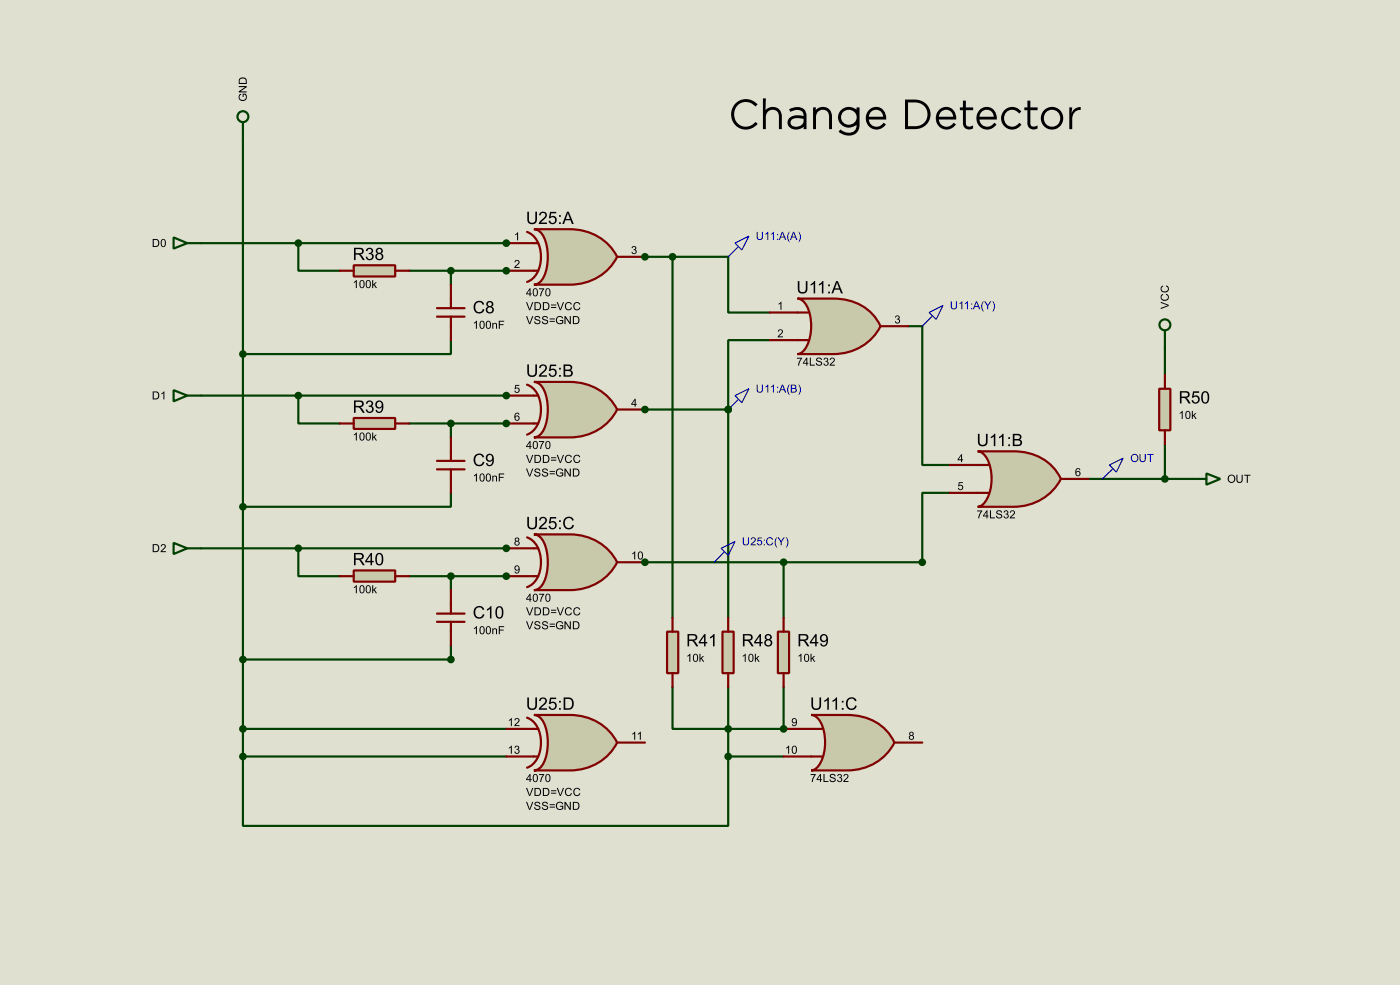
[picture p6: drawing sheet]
<svg xmlns="http://www.w3.org/2000/svg" width="256mm" height="180mm" viewBox="0 0 256 180" stroke-linecap="round" stroke-linejoin="round" font-family="sans-serif">
<path d="M0 0h256.5v180.3h-256.5z" fill="#e0e0d0"/>
<g fill="none" stroke="#004000" stroke-width=".4">
<path d="M54.7 44.5v5.1h7.6M75 49.6h7.6v2.5M141 57.2h-7.6v-10.2h-10.2v66.1M166.4 59.7h2.6v25.4h5M54.7 72.4v5.1h7.6M75 77.5h7.6v2.6M82.6 62.3v2.5h-38.1v73.7h48.3M82.6 90.2v2.6h-38.1M199.4 87.7h2.6M54.7 100.4v5.1h7.6M75 105.5h7.6v2.5M82.6 118.2v2.5h-38.1"/>
<path d="M44.5 133.4h48.3"/>
</g>
<circle cx="133.4" cy="75" r=".2" fill="#004000"/>
<path d="M54.7 44.5h38.1M133.4 75v38.1M174 90.2h-5v12.7" fill="none" stroke="#004000" stroke-width=".4"/>
<circle cx="92.8" cy="44.5" r=".2" fill="#004000"/>
<path d="M82.6 49.6h10.2" fill="none" stroke="#004000" stroke-width=".4"/>
<circle cx="92.8" cy="49.6" r=".2" fill="#004000"/>
<path d="M118.2 47h5" fill="none" stroke="#004000" stroke-width=".4"/>
<circle cx="118.2" cy="47" r=".2" fill="#004000"/>
<path d="M54.7 72.4h38.1" fill="none" stroke="#004000" stroke-width=".4"/>
<circle cx="92.8" cy="72.4" r=".2" fill="#004000"/>
<path d="M82.6 77.5h10.2" fill="none" stroke="#004000" stroke-width=".4"/>
<circle cx="92.8" cy="77.5" r=".2" fill="#004000"/>
<path d="M118.2 75h15.2" fill="none" stroke="#004000" stroke-width=".4"/>
<circle cx="118.2" cy="75" r=".2" fill="#004000"/>
<path d="M54.7 100.4h38.1" fill="none" stroke="#004000" stroke-width=".4"/>
<circle cx="92.8" cy="100.4" r=".2" fill="#004000"/>
<path d="M82.6 105.5h10.2" fill="none" stroke="#004000" stroke-width=".4"/>
<circle cx="92.8" cy="105.5" r=".2" fill="#004000"/>
<path d="M118.2 102.9h12.7" fill="none" stroke="#004000" stroke-width=".4"/>
<g fill="#004000">
<circle cx="118.2" cy="102.9" r=".2"/>
<circle cx="133.4" cy="75" r=".2"/>
</g>
<path d="M141 62.3h-7.6v12.7" fill="none" stroke="#004000" stroke-width=".4"/>
<circle cx="133.4" cy="75" r=".2" fill="#004000"/>
<path d="M44.5 25.5v39.3M213.4 63.6v5M202 87.7h16.5M213.4 81.3v6.4M130.9 102.9h38.1M143.6 102.9v10.2" fill="none" stroke="#004000" stroke-width=".4"/>
<circle cx="143.6" cy="133.4" r=".2" fill="#004000"/>
<path d="M36.9 44.5h17.8M36.9 72.4h17.8M36.9 100.4h17.8M44.5 138.5v12.7h88.9v-12.7M123.2 125.8v7.6h20.4v-7.6M133.4 125.8v12.7M133.4 138.5h10.2" fill="none" stroke="#004000" stroke-width=".4"/>
<path d="M146.1 54.7h6.6a9.1 9.1 0 0 1 8.6 5 9.5 9.5 0 0 1-8.6 5.1h-6.6a2.27 2.27 0 0 0 1.7-1.5 8.5 8.5 0 0 0-.4-7.9l-.8-.7z" fill-rule="evenodd" fill="#c8c8aa" stroke="#800000" stroke-width=".4"/>
<path d="M141 57.2h7.1M161.3 59.7h5.1M141 62.3h7.1" fill="none" stroke="#800000" stroke-width=".4"/>
<g fill="#000">
<path d="M142.6 55.6l.6-.4v1.5h-.2v-1.2l-.4 .3z" fill-rule="evenodd"/>
<path d="M146.1 51.4h.3v1.3a.6 .6 0 0 0 .6 .8 .6 .6 0 0 0 .6-.8v-1.3h.3v1.3a.89 .89 0 0 1-.9 1 .89 .89 0 0 1-.9-1zM148.5 52l.7-.6h.1v2.3h-.2v-1.8l-.6 .4zM150 52l.7-.6h.1v2.3h-.2v-1.8l-.6 .4zM151.7 52.1h.3v.3h-.3zM151.7 53.4h.3v.3h-.3zM153.2 51.4h.3l.9 2.3h-.3l-.3-.7h-.9l-.3 .7h-.3zM153.3 51.7l-.3 1.1h.7z" fill-rule="evenodd"/>
<path d="M164.1 57.8a.39 .39 0 0 1 .6 0 .39 .39 0 0 1-.1 .6 .46 .46 0 0 1 0 .8 .46 .46 0 0 1-.7-.4h.2a.3 .3 0 0 0 .4 .3 .3 .3 0 0 0 .2-.4 .3 .3 0 0 0-.4-.2v-.2a.25 .25 0 0 0 .3-.2 .25 .25 0 0 0-.2-.3 .25 .25 0 0 0-.3 .3h-.1z" fill-rule="evenodd"/>
<path d="M142.6 60.4a.5 .5 0 0 1 .8 .2 .5 .5 0 0 1-.4 .7l-.3 .3h.7v.1h-.9l.2-.4a.57 .57 0 0 0 .4-.9l-.6 .3z" fill-rule="evenodd"/>
<path d="M146 65.5h.9l-.5 1.4h-.2l.1-.4 .4-.9h-.7zM147.7 65.5h.2v.9h.2v.2h-.2v.3h-.2v-.3h-.6zM147.7 65.7l-.4 .7h.4zM148.4 65.5h.1v1.2h.8v.2h-.9zM149.6 65.5a.58 .58 0 0 1 1 .4h-.2a.32 .32 0 0 0-.4-.3 .32 .32 0 0 0-.3 .3 .75 .75 0 0 1 .9 .7 .62 .62 0 0 1-.6 .3 .62 .62 0 0 1-.6-.5h.2a.36 .36 0 0 0 .4 .4 .36 .36 0 0 0 .3-.4v-.1a.62 .62 0 0 1-.8-.6zM151 65.5a.39 .39 0 0 1 .6 0 .39 .39 0 0 1-.1 .6 .46 .46 0 0 1 0 .8 .46 .46 0 0 1-.7-.4h.2a.3 .3 0 0 0 .4 .3 .3 .3 0 0 0 .2-.4 .3 .3 0 0 0-.4-.2v-.1a.25 .25 0 0 0 .3-.2 .25 .25 0 0 0-.2-.3 .25 .25 0 0 0-.3 .3l-.1-.1zM152.1 65.6a.5 .5 0 0 1 .8 .2 .5 .5 0 0 1-.4 .7l-.3 .2h.7v.2h-.9l.2-.4a.57 .57 0 0 0 .4-.9l-.6 .3z" fill-rule="evenodd"/>
</g>
<path d="M179.1 82.6h6.6a9.2 9.2 0 0 1 8.7 5.1 9.6 9.6 0 0 1-8.7 5.1h-6.6a2.32 2.32 0 0 0 1.7-1.5 8.3 8.3 0 0 0-.3-7.9l-.9-.7z" fill-rule="evenodd" fill="#c8c8aa" stroke="#800000" stroke-width=".4"/>
<path d="M80.1 56.4h5M80.1 58h5M82.6 52.1v4.3M82.6 58v4.3M174 85.1h7.2M174 90.2h7.2M194.4 87.7h5" fill="none" stroke="#800000" stroke-width=".4"/>
<g fill="#000">
<path d="M87.1 55.3a.98 .98 0 0 1 1.6 .4l-.3 .1a.73 .73 0 0 0-1-.4 .73 .73 0 0 0-.3 1 .69 .69 0 0 0 .6 .7 .69 .69 0 0 0 .7-.5h.3a1.04 1.04 0 0 1-1.3 .7 1.04 1.04 0 0 1-.6-1.3zM89.3 55.2a.6 .6 0 0 1 .9 0 .6 .6 0 0 1-.2 .9 .67 .67 0 0 1 .2 1 .67 .67 0 0 1-1 0 .67 .67 0 0 1 .2-1l-.3-.3zM89.4 55.7a.36 .36 0 0 0 .7 0 .36 .36 0 0 0-.7 0zM89.3 56.7a.46 .46 0 0 0 .9 0 .46 .46 0 0 0-.9 0z" fill-rule="evenodd"/>
<path d="M86.8 59.1l.6-.4v1.5h-.2v-1.2l-.4 .2zM88 58.8a.52 .52 0 0 1 .7 0 .52 .52 0 0 1 .1 .6 .53 .53 0 0 1-.5 .8 .53 .53 0 0 1-.5-.8zM88.1 59a.81 .81 0 0 0 .2 1 .76 .76 0 0 0 0-1.2zM89.2 58.8a.52 .52 0 0 1 .6 0 .52 .52 0 0 1 .1 .6 .53 .53 0 0 1-.4 .8 .53 .53 0 0 1-.5-.8zM89.3 59a.81 .81 0 0 0 .2 1 .76 .76 0 0 0 0-1.2zM90.2 59.1h.2v.2a.38 .38 0 0 1 .4-.2 .38 .38 0 0 1 .2 .4v.7h-.1v-.7a.25 .25 0 0 0-.2-.3 .25 .25 0 0 0-.3 .2v.8h-.2zM91.4 58.7h1v.2h-.8v.4h.7v.2h-.7v.7h-.2z" fill-rule="evenodd"/>
<path d="M179.1 79.4h.3v1.3a.6 .6 0 0 0 .6 .7 .6 .6 0 0 0 .6-.7v-1.3h.3v1.3a.89 .89 0 0 1-.9 1 .89 .89 0 0 1-.9-1zM181.5 80l.7-.6h.1v2.2h-.2v-1.7l-.6 .3zM183 80l.7-.6h.1v2.2h-.2v-1.7l-.6 .3zM184.7 80h.3v.3h-.3zM184.7 81.3h.3v.3h-.3zM185.5 79.4a1.85 1.85 0 0 1 1.4 .2l.2 .4-.3 .5a.63 .63 0 0 1 .4 .7 .63 .63 0 0 1-.8 .4h-.9zM185.8 79.7v.6h.5a.37 .37 0 0 0 .5-.3 .37 .37 0 0 0-.5-.3zM185.8 80.6v.8h.6a.41 .41 0 0 0 .5-.4 .41 .41 0 0 0-.5-.4z" fill-rule="evenodd"/>
<path d="M175.7 88.2h.7v.2h-.6l-.1 .4a.49 .49 0 0 1 .7 .2 .49 .49 0 0 1-.3 .7 .49 .49 0 0 1-.6-.4h.2a.31 .31 0 0 0 .4 .1 .31 .31 0 0 0 .1-.5 .31 .31 0 0 0-.5 .1h-.2z" fill-rule="evenodd"/>
<path d="M176.1 83.1h.1v1h.2v.1h-.2v.4h-.1v-.4h-.7zM176.1 83.4l-.5 .7h.5z" fill-rule="evenodd"/>
<path d="M179 93.4h.9l-.5 1.5h-.2l.1-.5 .4-.8h-.7zM180.7 93.4h.2v1h.2v.1h-.2v.4h-.2v-.4h-.6zM180.7 93.7l-.4 .7h.4zM181.4 93.4h.1v1.3h.8v.2h-.9zM182.6 93.5a.58 .58 0 0 1 1 .3h-.2a.32 .32 0 0 0-.4-.3 .32 .32 0 0 0-.3 .4 .75 .75 0 0 1 .9 .7 .62 .62 0 0 1-.6 .3 .62 .62 0 0 1-.6-.5h.2a.36 .36 0 0 0 .4 .4 .36 .36 0 0 0 .3-.5 .62 .62 0 0 1-.8-.6zM184 93.5a.39 .39 0 0 1 .6 0 .39 .39 0 0 1-.1 .6 .46 .46 0 0 1 0 .8 .46 .46 0 0 1-.7-.4h.2a.3 .3 0 0 0 .4 .2 .3 .3 0 0 0 .2-.3 .3 .3 0 0 0-.4-.2v-.2a.25 .25 0 0 0 .3-.2 .25 .25 0 0 0-.2-.3 .25 .25 0 0 0-.3 .3h-.1zM185.1 93.5a.5 .5 0 0 1 .8 .2 .5 .5 0 0 1-.4 .7l-.3 .3h.7v.2h-.9l.2-.5a.57 .57 0 0 0 .4-.8l-.6 .2z" fill-rule="evenodd"/>
<path d="M197.1 85.8l.6-.1 .2 .3h-.2a.29 .29 0 0 0-.3-.2 .29 .29 0 0 0-.2 .4v.2a.47 .47 0 0 1 .7 0 .47 .47 0 0 1-.2 .7 .47 .47 0 0 1-.7-.2v-.7zM197.2 86.7a.32 .32 0 0 0 .6 0 .32 .32 0 0 0-.6 0z" fill-rule="evenodd"/>
</g>
<path d="M64.8 48.6h7.6v2h-7.6z" fill="#c8c8aa" stroke="#800000" stroke-width=".4"/>
<path d="M62.3 49.6h2.5M72.4 49.6h2.6M80.1 84.4h5M80.1 85.9h5M82.6 80.1v4.3M82.6 85.9v4.3" fill="none" stroke="#800000" stroke-width=".4"/>
<g fill="#000">
<path d="M64.8 45.3h1a.62 .62 0 0 1 .8 .6 .62 .62 0 0 1-.6 .7l.8 1h-.3l-.3-.5a.69 .69 0 0 0-.7-.5h-.4v1h-.3zM65.1 45.6v.7h.7a.39 .39 0 0 0 .5-.3 .39 .39 0 0 0-.4-.4zM67.3 45.5a.6 .6 0 0 1 .9 0 .6 .6 0 0 1-.2 .9 .7 .7 0 0 1 0 1.2 .7 .7 0 0 1-1-.6h.3a.45 .45 0 0 0 .5 .4 .45 .45 0 0 0 .4-.6 .45 .45 0 0 0-.7-.3l.1-.2a.39 .39 0 0 0 .5-.3 .39 .39 0 0 0-.4-.5 .39 .39 0 0 0-.4 .5l-.3-.1zM69 45.5a.6 .6 0 0 1 .9 0 .6 .6 0 0 1-.1 .9 .67 .67 0 0 1 .2 1 .67 .67 0 0 1-1 0 .67 .67 0 0 1 .2-1l-.3-.3zM69.1 45.9a.36 .36 0 0 0 .7 0 .36 .36 0 0 0-.7 0zM69 46.9a.46 .46 0 0 0 .9 0 .46 .46 0 0 0-.9 0z" fill-rule="evenodd"/>
<path d="M64.8 51.6l.6-.4v1.5h-.2v-1.1l-.4 .2zM66 51.3a.52 .52 0 0 1 .7 .1 .52 .52 0 0 1 .1 .6 .53 .53 0 0 1-.5 .7 .53 .53 0 0 1-.5-.7zM66.1 51.5a.81 .81 0 0 0 .2 1.1 .76 .76 0 0 0 0-1.2zM67.2 51.3a.52 .52 0 0 1 .6 .1 .52 .52 0 0 1 .1 .6 .53 .53 0 0 1-.4 .7 .53 .53 0 0 1-.5-.7zM67.3 51.5a.81 .81 0 0 0 .2 1.1 .76 .76 0 0 0 0-1.2zM68.2 51.3h.2v.8l.4-.4h.2l-.4 .4 .5 .6h-.3l-.3-.5-.1 .1v.4h-.2z" fill-rule="evenodd"/>
<path d="M86.8 87l.6-.4v1.5h-.2v-1.1l-.4 .2zM88 86.7a.52 .52 0 0 1 .7 .1 .52 .52 0 0 1 .1 .6 .53 .53 0 0 1-.5 .7 .53 .53 0 0 1-.5-.7zM88.1 86.9a.81 .81 0 0 0 .2 1.1 .76 .76 0 0 0 0-1.2zM89.2 86.7a.52 .52 0 0 1 .6 .1 .52 .52 0 0 1 .1 .6 .53 .53 0 0 1-.4 .7 .53 .53 0 0 1-.5-.7zM89.3 86.9a.81 .81 0 0 0 .2 1.1 .76 .76 0 0 0 0-1.2zM90.2 87.1h.2v.1a.38 .38 0 0 1 .4-.2 .38 .38 0 0 1 .2 .5v.6h-.1v-.6a.25 .25 0 0 0-.2-.3 .25 .25 0 0 0-.3 .2v.7h-.2zM91.4 86.7h1v.1h-.8v.5h.7v.2h-.7v.6h-.2z" fill-rule="evenodd"/>
<path d="M87.1 83.2a.98 .98 0 0 1 1.6 .5h-.3a.73 .73 0 0 0-1-.4 .73 .73 0 0 0-.3 1 .69 .69 0 0 0 .6 .8 .69 .69 0 0 0 .7-.6l.3 .1a1.04 1.04 0 0 1-1.3 .7 1.04 1.04 0 0 1-.6-1.4zM89.2 83.2a.8 .8 0 0 1 1 0 .8 .8 0 0 1 .3 .9 .86 .86 0 0 1-.3 1 .86 .86 0 0 1-1 .1l-.2-.4 .3-.1a.47 .47 0 0 0 .6 .4 .47 .47 0 0 0 .3-.6v-.3a.71 .71 0 0 1-1.1 .1 .71 .71 0 0 1 .1-1.1zM89.2 83.8a.5 .5 0 0 0 1 0 .5 .5 0 0 0-1 0z" fill-rule="evenodd"/>
</g>
<g fill="#004000" stroke="#004000" stroke-width=".4">
<circle cx="82.6" cy="49.6" r=".5"/>
<circle cx="54.6" cy="44.5" r=".5"/>
</g>
<path d="M64.8 76.5h7.6v2h-7.6z" fill="#c8c8aa" stroke="#800000" stroke-width=".4"/>
<path d="M62.3 77.5h2.5M72.4 77.5h2.6M80.1 112.3h5M80.1 113.8h5M82.6 108v4.3M82.6 113.8v4.4" fill="none" stroke="#800000" stroke-width=".4"/>
<g fill="#000">
<path d="M64.8 73.3h1a.62 .62 0 0 1 .8 .5 .62 .62 0 0 1-.6 .7l.8 1h-.3l-.3-.4a.69 .69 0 0 0-.7-.6h-.4v1h-.3zM65.1 73.5v.8h.7a.39 .39 0 0 0 .5-.3 .39 .39 0 0 0-.4-.5zM67.3 73.4a.6 .6 0 0 1 .9 0 .6 .6 0 0 1-.2 .9 .7 .7 0 0 1 0 1.2 .7 .7 0 0 1-1-.5l.3-.1a.45 .45 0 0 0 .5 .4 .45 .45 0 0 0 .4-.5 .45 .45 0 0 0-.7-.3l.1-.3a.39 .39 0 0 0 .5-.3 .39 .39 0 0 0-.4-.4 .39 .39 0 0 0-.4 .4h-.3zM69 73.5a.8 .8 0 0 1 .9-.1 .8 .8 0 0 1 .3 1 .86 .86 0 0 1-.2 1 .86 .86 0 0 1-1 0l-.2-.4h.3a.47 .47 0 0 0 .6 .3 .47 .47 0 0 0 .2-.6l.1-.2a.71 .71 0 0 1-1.1 .1 .71 .71 0 0 1 .1-1.1zM69 74a.48 .48 0 0 0 .9 0 .48 .48 0 0 0-.9 0z" fill-rule="evenodd"/>
<path d="M64.8 79.5l.6-.4v1.5h-.2v-1.1l-.4 .2zM66 79.2a.52 .52 0 0 1 .7 .1 .52 .52 0 0 1 .1 .6 .53 .53 0 0 1-.5 .7 .53 .53 0 0 1-.5-.7zM66.1 79.4a.81 .81 0 0 0 .2 1.1 .76 .76 0 0 0 0-1.2zM67.2 79.2a.52 .52 0 0 1 .6 .1 .52 .52 0 0 1 .1 .6 .53 .53 0 0 1-.4 .7 .53 .53 0 0 1-.5-.7zM67.3 79.4a.81 .81 0 0 0 .2 1.1 .76 .76 0 0 0 0-1.2zM68.2 79.2h.2v.8l.4-.4h.2l-.4 .4 .5 .6h-.3l-.3-.5-.1 .1v.4h-.2z" fill-rule="evenodd"/>
<path d="M86.8 115l.6-.4v1.5h-.2v-1.2l-.4 .2zM88 114.7a.52 .52 0 0 1 .7 0 .52 .52 0 0 1 .1 .6 .53 .53 0 0 1-.5 .8 .53 .53 0 0 1-.5-.8zM88.1 114.9a.81 .81 0 0 0 .2 1 .76 .76 0 0 0 0-1.2zM89.2 114.7a.52 .52 0 0 1 .6 0 .52 .52 0 0 1 .1 .6 .53 .53 0 0 1-.4 .8 .53 .53 0 0 1-.5-.8zM89.3 114.9a.81 .81 0 0 0 .2 1 .76 .76 0 0 0 0-1.2zM90.2 115h.2v.2a.38 .38 0 0 1 .4-.2 .38 .38 0 0 1 .2 .4v.7h-.1v-.7a.25 .25 0 0 0-.2-.3 .25 .25 0 0 0-.3 .2v.8h-.2zM91.4 114.6h1v.2h-.8v.4h.7v.2h-.7v.7h-.2z" fill-rule="evenodd"/>
<path d="M87.1 111.1a.98 .98 0 0 1 1.6 .5h-.3a.73 .73 0 0 0-1-.4 .73 .73 0 0 0-.3 1 .69 .69 0 0 0 .6 .8 .69 .69 0 0 0 .7-.6l.3 .1a1.04 1.04 0 0 1-1.3 .7 1.04 1.04 0 0 1-.6-1.4zM89.2 111.5l.7-.6h.1v2.3h-.2v-1.8l-.6 .4zM91.1 111.1a.81 .81 0 0 1 .9 .1 .81 .81 0 0 1 .2 .9 .82 .82 0 0 1-.2 .9 .82 .82 0 0 1-.9 .1 1.68 1.68 0 0 1 0-2zM91.2 111.3l-.1 1.1a.48 .48 0 0 0 .6 .6 1.53 1.53 0 0 0 0-1.8z" fill-rule="evenodd"/>
</g>
<g fill="#004000" stroke="#004000" stroke-width=".4">
<circle cx="82.6" cy="77.5" r=".5"/>
<circle cx="44.5" cy="64.8" r=".5"/>
<circle cx="54.6" cy="72.4" r=".5"/>
</g>
<path d="M64.8 104.4h7.6v2.1h-7.6z" fill="#c8c8aa" stroke="#800000" stroke-width=".4"/>
<path d="M62.3 105.5h2.5M72.4 105.5h2.6" fill="none" stroke="#800000" stroke-width=".4"/>
<g fill="#000">
<path d="M64.8 101.2h1a.62 .62 0 0 1 .8 .5 .62 .62 0 0 1-.6 .7l.8 1h-.3l-.3-.4a.69 .69 0 0 0-.7-.6h-.4v1h-.3zM65.1 101.4v.8h.7a.39 .39 0 0 0 .5-.3 .39 .39 0 0 0-.4-.5zM67.9 101.2h.3v1.5h.3v.2h-.3v.5h-.3v-.5h-1v-.2zM67.9 101.6l-.7 1.1h.7zM69.1 101.3a.81 .81 0 0 1 .9 .1 .81 .81 0 0 1 .2 .9 .82 .82 0 0 1-.2 .9 .82 .82 0 0 1-.9 .2 1.68 1.68 0 0 1 0-2.1zM69.2 101.6l-.1 1.1a.48 .48 0 0 0 .6 .5 1.53 1.53 0 0 0 0-1.7z" fill-rule="evenodd"/>
<path d="M64.8 107.5l.6-.4v1.5h-.2v-1.2l-.4 .2zM66 107.2a.52 .52 0 0 1 .7 0 .52 .52 0 0 1 .1 .6 .53 .53 0 0 1-.5 .8 .53 .53 0 0 1-.5-.8zM66.1 107.4a.81 .81 0 0 0 .2 1 .76 .76 0 0 0 0-1.2zM67.2 107.2a.52 .52 0 0 1 .6 0 .52 .52 0 0 1 .1 .6 .53 .53 0 0 1-.4 .8 .53 .53 0 0 1-.5-.8zM67.3 107.4a.81 .81 0 0 0 .2 1 .76 .76 0 0 0 0-1.2zM68.2 107.1h.2v.8l.4-.4h.2l-.4 .4 .5 .7h-.3l-.3-.6-.1 .1v.5h-.2z" fill-rule="evenodd"/>
</g>
<g fill="#004000" stroke="#004000" stroke-width=".4">
<circle cx="82.6" cy="105.5" r=".5"/>
<circle cx="54.6" cy="100.4" r=".5"/>
<circle cx="44.5" cy="92.8" r=".5"/>
<circle cx="82.6" cy="120.7" r=".5"/>
</g>
<path d="M97.8 42h6.6a9.5 9.5 0 0 1 8.7 5 9.5 9.5 0 0 1-8.7 5.1h-6.6a2.2 2.2 0 0 0 1.9-1.5 9.2 9.2 0 0 0-.4-7.8l-.9-.7z" fill-rule="evenodd" fill="#c8c8aa" stroke="#800000" stroke-width=".4"/>
<path d="M92.8 44.5h5.8M92.8 49.6h5.8M96.6 42.5a4.6 4.6 0 0 1 2.5 4.5 4.6 4.6 0 0 1-2.5 4.6M113.1 47h5.1" fill="none" stroke="#800000" stroke-width=".4"/>
<g fill="#000">
<path d="M96.6 38.7h.3v1.3a.6 .6 0 0 0 .6 .8 .6 .6 0 0 0 .6-.8v-1.3h.3v1.3a.89 .89 0 0 1-.9 1 .89 .89 0 0 1-.9-1zM99 38.9a.74 .74 0 0 1 1.1 .2 .74 .74 0 0 1-.4 1l-.6 .6h1.1v.3h-1.5l.3-.6a1.52 1.52 0 0 0 .9-1.2l-.4-.2a.41 .41 0 0 0-.5 .4h-.2zM100.8 38.8h1.1v.2h-.9l-.1 .6a.75 .75 0 0 1 1 .4 .75 .75 0 0 1-.5 1 .75 .75 0 0 1-.9-.6h.3a.51 .51 0 0 0 .6 .3 .51 .51 0 0 0 .4-.6 .51 .51 0 0 0-.7-.3l-.3 .2-.2-.1zM102.4 39.4h.3v.3h-.3zM102.4 40.7h.3v.3h-.3zM103.9 38.7h.3l.9 2.3h-.3l-.3-.7h-.9l-.3 .7h-.3zM104 39l-.3 1.1h.7z" fill-rule="evenodd"/>
<path d="M94.4 42.9l.5-.4v1.5h-.2v-1.2l-.3 .3z" fill-rule="evenodd"/>
<path d="M94.4 47.7a.5 .5 0 0 1 .8 .2 .5 .5 0 0 1-.5 .7l-.2 .3h.7v.1h-1l.3-.4a.57 .57 0 0 0 .3-.9l-.6 .3z" fill-rule="evenodd"/>
<path d="M96.4 55.3h.2l.4 1.3 .5-1.3h.2l-.6 1.5h-.2zM97.9 55.3h.5a.73 .73 0 0 1 .7 .7 .73 .73 0 0 1-.7 .8h-.5zM98.1 55.5v1.1a.6 .6 0 0 0 .8-.6 .6 .6 0 0 0-.8-.5zM99.4 55.3h.6a.73 .73 0 0 1 .7 .7 .73 .73 0 0 1-.7 .8h-.6zM99.6 55.5v1.1a.6 .6 0 0 0 .9-.6 .6 .6 0 0 0-.9-.5zM100.9 55.7h1v.2h-1zM100.9 56.2h1v.2h-1zM102 55.3h.2l.5 1.3 .4-1.3h.2l-.5 1.5h-.2zM103.7 55.5l.3-.2h.4l.4 .4h-.2a.51 .51 0 0 0-.8-.1 .51 .51 0 0 0-.1 .7 .44 .44 0 0 0 .5 .3 .44 .44 0 0 0 .4-.3h.2a.7 .7 0 0 1-1 .4 .7 .7 0 0 1-.2-1.1zM105.2 55.5l.3-.2h.4l.4 .4h-.2a.51 .51 0 0 0-.8-.1 .51 .51 0 0 0 0 .7 .44 .44 0 0 0 .4 .3 .44 .44 0 0 0 .4-.3h.2a.7 .7 0 0 1-1 .4 .7 .7 0 0 1-.2-1.1z" fill-rule="evenodd"/>
<path d="M96.4 57.9h.2l.4 1.3 .5-1.3h.2l-.6 1.4h-.2zM98 57.9a.58 .58 0 0 1 1 .4h-.2a.32 .32 0 0 0-.4-.3 .32 .32 0 0 0-.3 .3 .75 .75 0 0 1 .9 .7 .62 .62 0 0 1-.6 .3 .62 .62 0 0 1-.6-.5h.2a.36 .36 0 0 0 .4 .4 .36 .36 0 0 0 .3-.4v-.1a.62 .62 0 0 1-.8-.6zM99.5 57.9a.58 .58 0 0 1 .9 .4h-.2a.32 .32 0 0 0-.4-.3 .32 .32 0 0 0-.2 .3 .75 .75 0 0 1 .8 .7 .62 .62 0 0 1-.6 .3 .62 .62 0 0 1-.5-.5h.1a.36 .36 0 0 0 .4 .4 .36 .36 0 0 0 .3-.4v-.1a.62 .62 0 0 1-.8-.6zM100.7 58.3h1v.2h-1zM100.7 58.7h1v.2h-1zM102 58a.68 .68 0 0 1 1.2 .3h-.2a.56 .56 0 0 0-.9-.2 .56 .56 0 0 0 .1 .9 .46 .46 0 0 0 .5 .2 .46 .46 0 0 0 .3-.5h-.4v-.1h.6v.5a.79 .79 0 0 1-1.1 .1 .79 .79 0 0 1-.1-1.2zM103.4 57.9h.2l.8 1.1v-1.1h.2v1.4h-.2l-.8-1.1v1.1h-.2zM104.9 57.9h.6a.73 .73 0 0 1 .7 .7 .73 .73 0 0 1-.7 .7h-.6zM105.1 58v1.1a.6 .6 0 0 0 .9-.5 .6 .6 0 0 0-.9-.6z" fill-rule="evenodd"/>
<path d="M97 52.8h.2v.9h.2v.2h-.2v.3h-.2v-.3h-.6zM97 53l-.4 .7h.4zM97.8 52.8a.52 .52 0 0 1 .6 .1 .52 .52 0 0 1 .1 .6 .53 .53 0 0 1-.4 .7 .53 .53 0 0 1-.5-.7zM97.9 53a.81 .81 0 0 0 .2 1.1 .76 .76 0 0 0 0-1.2zM98.7 52.8h1l-.6 1.4h-.1v-.4l.5-.9h-.8zM100.1 52.8a.52 .52 0 0 1 .6 .1 .52 .52 0 0 1 .1 .6 .53 .53 0 0 1-.4 .7 .53 .53 0 0 1-.5-.7zM100.2 53a.81 .81 0 0 0 .2 1.1 .76 .76 0 0 0 0-1.2z" fill-rule="evenodd"/>
<path d="M115.9 45.1a.39 .39 0 0 1 .6 0 .39 .39 0 0 1-.1 .6 .46 .46 0 0 1 0 .8 .46 .46 0 0 1-.7-.4h.2a.3 .3 0 0 0 .3 .3 .3 .3 0 0 0 .2-.4 .3 .3 0 0 0-.4-.2l.1-.2a.25 .25 0 0 0 .3-.2 .25 .25 0 0 0-.3-.3 .25 .25 0 0 0-.2 .3h-.2z" fill-rule="evenodd"/>
</g>
<path d="M97.8 69.9h6.6a9.5 9.5 0 0 1 8.7 5.1 9.5 9.5 0 0 1-8.7 5.1h-6.6a2.2 2.2 0 0 0 1.9-1.5 9.2 9.2 0 0 0-.4-7.8l-.9-.8z" fill-rule="evenodd" fill="#c8c8aa" stroke="#800000" stroke-width=".4"/>
<path d="M92.8 72.4h5.8M92.8 77.5h5.8M96.6 70.4a4.5 4.5 0 0 1 2.5 4.6 4.6 4.6 0 0 1-2.5 4.6M113.1 75h5.1" fill="none" stroke="#800000" stroke-width=".4"/>
<g fill="#000">
<path d="M94.4 70.4h.7v.2h-.5l-.1 .4a.49 .49 0 0 1 .7 .2 .49 .49 0 0 1-.4 .7 .49 .49 0 0 1-.6-.4h.2a.31 .31 0 0 0 .5 .1 .31 .31 0 0 0 0-.5 .31 .31 0 0 0-.5 .1h-.1z" fill-rule="evenodd"/>
<path d="M94.4 75.7l.5-.2 .3 .4h-.2a.29 .29 0 0 0-.4-.2 .29 .29 0 0 0-.2 .3v.2a.47 .47 0 0 1 .7 .1 .47 .47 0 0 1-.2 .7 .47 .47 0 0 1-.6-.3l-.1-.7zM94.4 76.5a.35 .35 0 0 0 .7 0 .35 .35 0 0 0-.7 0z" fill-rule="evenodd"/>
<path d="M96.6 66.7h.3v1.3a.6 .6 0 0 0 .6 .7 .6 .6 0 0 0 .6-.7v-1.3h.3v1.3a.89 .89 0 0 1-.9 1 .89 .89 0 0 1-.9-1zM99 66.9a.74 .74 0 0 1 1.1 .1 .74 .74 0 0 1-.4 1.1l-.6 .6h1.1v.2h-1.5l.3-.5a1.52 1.52 0 0 0 .9-1.2l-.4-.3a.41 .41 0 0 0-.5 .5l-.2-.1zM100.8 66.7h1.1v.3h-.9l-.1 .6a.75 .75 0 0 1 1 .4 .75 .75 0 0 1-.5 1 .75 .75 0 0 1-.9-.6l.3-.1a.51 .51 0 0 0 .6 .4 .51 .51 0 0 0 .4-.7 .51 .51 0 0 0-.7-.3l-.3 .2h-.2zM102.4 67.3h.3v.3h-.3zM102.4 68.6h.3v.3h-.3zM103.2 66.7a1.85 1.85 0 0 1 1.4 .2l.2 .4-.3 .5a.63 .63 0 0 1 .4 .7 .63 .63 0 0 1-.8 .4h-.9zM103.5 67v.6h.5a.37 .37 0 0 0 .5-.3 .37 .37 0 0 0-.5-.3zM103.5 67.9v.8h.6a.41 .41 0 0 0 .5-.4 .41 .41 0 0 0-.5-.4z" fill-rule="evenodd"/>
<path d="M116.3 73h.1v.9h.2v.2h-.2v.3h-.1v-.3h-.7zM116.3 73.3l-.5 .6h.5z" fill-rule="evenodd"/>
<path d="M96.4 83.3h.2l.4 1.3 .5-1.3h.2l-.6 1.4h-.2zM97.9 83.3h.5a.73 .73 0 0 1 .7 .7 .73 .73 0 0 1-.7 .7h-.5zM98.1 83.4v1.1a.6 .6 0 0 0 .8-.5 .6 .6 0 0 0-.8-.6zM99.4 83.3h.6a.73 .73 0 0 1 .7 .7 .73 .73 0 0 1-.7 .7h-.6zM99.6 83.4v1.1a.6 .6 0 0 0 .9-.5 .6 .6 0 0 0-.9-.6zM100.9 83.7h1v.2h-1zM100.9 84.1h1v.2h-1zM102 83.3h.2l.5 1.3 .4-1.3h.2l-.5 1.4h-.2zM103.7 83.4l.3-.2 .4 .1 .4 .4h-.2a.51 .51 0 0 0-.8-.2 .51 .51 0 0 0-.1 .8 .44 .44 0 0 0 .5 .3 .44 .44 0 0 0 .4-.4l.2 .1a.7 .7 0 0 1-1 .3 .7 .7 0 0 1-.2-1zM105.2 83.4l.3-.2 .4 .1 .4 .4h-.2a.51 .51 0 0 0-.8-.2 .51 .51 0 0 0 0 .8 .44 .44 0 0 0 .4 .3 .44 .44 0 0 0 .4-.4l.2 .1a.7 .7 0 0 1-1 .3 .7 .7 0 0 1-.2-1z" fill-rule="evenodd"/>
<path d="M96.4 85.8h.2l.4 1.3 .5-1.3h.2l-.6 1.4h-.2zM98 85.8a.58 .58 0 0 1 1 .4h-.2a.32 .32 0 0 0-.4-.3 .32 .32 0 0 0-.3 .3 .75 .75 0 0 1 .9 .7 .62 .62 0 0 1-.6 .3 .62 .62 0 0 1-.6-.5h.2a.36 .36 0 0 0 .4 .4 .36 .36 0 0 0 .3-.4v-.1a.62 .62 0 0 1-.8-.6zM99.5 85.8a.58 .58 0 0 1 .9 .4h-.2a.32 .32 0 0 0-.4-.3 .32 .32 0 0 0-.2 .3 .75 .75 0 0 1 .8 .7 .62 .62 0 0 1-.6 .3 .62 .62 0 0 1-.5-.5h.1a.36 .36 0 0 0 .4 .4 .36 .36 0 0 0 .3-.4v-.1a.62 .62 0 0 1-.8-.6zM100.7 86.2h1v.2h-1zM100.7 86.6h1v.2h-1zM102 85.9a.68 .68 0 0 1 1.2 .3h-.2a.56 .56 0 0 0-.9-.2 .56 .56 0 0 0 .1 .9 .46 .46 0 0 0 .5 .2 .46 .46 0 0 0 .3-.5h-.4v-.1h.6v.5a.79 .79 0 0 1-1.1 .1 .79 .79 0 0 1-.1-1.2zM103.4 85.8h.2l.8 1.1v-1.1h.2v1.4h-.2l-.8-1.1v1.1h-.2zM104.9 85.8h.6a.73 .73 0 0 1 .7 .7 .73 .73 0 0 1-.7 .7h-.6zM105.1 85.9v1.1a.6 .6 0 0 0 .9-.5 .6 .6 0 0 0-.9-.6z" fill-rule="evenodd"/>
<path d="M97 80.7h.2v1h.2v.1h-.2v.4h-.2v-.4h-.6zM97 81l-.4 .7h.4zM97.8 80.8a.52 .52 0 0 1 .6 0 .52 .52 0 0 1 .1 .6 .53 .53 0 0 1-.4 .8 .53 .53 0 0 1-.5-.8zM97.9 81a.81 .81 0 0 0 .2 1 .76 .76 0 0 0 0-1.2zM98.7 80.7h1l-.6 1.5h-.1v-.5l.5-.8h-.8zM100.1 80.8a.52 .52 0 0 1 .6 0 .52 .52 0 0 1 .1 .6 .53 .53 0 0 1-.4 .8 .53 .53 0 0 1-.5-.8zM100.2 81a.81 .81 0 0 0 .2 1 .76 .76 0 0 0 0-1.2z" fill-rule="evenodd"/>
</g>
<path d="M97.8 97.8h6.6a9.5 9.5 0 0 1 8.7 5.1 9.5 9.5 0 0 1-8.7 5.1h-6.6a2.2 2.2 0 0 0 1.9-1.5 9.3 9.3 0 0 0-.4-7.8l-.9-.8z" fill-rule="evenodd" fill="#c8c8aa" stroke="#800000" stroke-width=".4"/>
<path d="M96.6 98.4a4.5 4.5 0 0 1 2.5 4.5 4.5 4.5 0 0 1-2.5 4.6M92.8 100.4h5.8M92.8 105.5h5.8M113.1 102.9h5.1" fill="none" stroke="#800000" stroke-width=".4"/>
<g fill="#000">
<path d="M94.4 98.5a.39 .39 0 0 1 .6-.1 .39 .39 0 0 1-.1 .6 .44 .44 0 0 1 .2 .7 .44 .44 0 0 1-.7 0 .44 .44 0 0 1 .1-.7l-.2-.2zM94.5 98.7a.24 .24 0 0 0 .4 0 .24 .24 0 0 0-.4 0zM94.4 99.4a.3 .3 0 0 0 .6 0 .3 .3 0 0 0-.6 0z" fill-rule="evenodd"/>
<path d="M96.6 94.6h.3v1.3a.6 .6 0 0 0 .6 .7 .6 .6 0 0 0 .6-.7v-1.3h.3v1.3a.89 .89 0 0 1-.9 1 .89 .89 0 0 1-.9-1zM99 94.8a.74 .74 0 0 1 1.1 .1 .74 .74 0 0 1-.4 1.1l-.6 .6h1.1v.2h-1.5l.3-.5a1.52 1.52 0 0 0 .9-1.2l-.4-.3a.41 .41 0 0 0-.5 .5l-.2-.1zM100.8 94.6h1.1v.3h-.9l-.1 .6a.75 .75 0 0 1 1 .4 .75 .75 0 0 1-.5 1 .75 .75 0 0 1-.9-.6l.3-.1a.51 .51 0 0 0 .6 .4 .51 .51 0 0 0 .4-.7 .51 .51 0 0 0-.7-.3l-.3 .2h-.2zM102.4 95.2h.3v.3h-.3zM102.4 96.5h.3v.3h-.3zM103.5 94.8a.98 .98 0 0 1 1.6 .4l-.3 .1a.73 .73 0 0 0-1-.4 .73 .73 0 0 0-.3 1 .69 .69 0 0 0 .6 .7 .69 .69 0 0 0 .8-.5h.3a1.04 1.04 0 0 1-1.4 .7 1.04 1.04 0 0 1-.6-1.3z" fill-rule="evenodd"/>
<path d="M94.4 103.6a.57 .57 0 0 1 .7 0 .57 .57 0 0 1 .1 .8 .48 .48 0 0 1-.4 .5 .48 .48 0 0 1-.5-.3h.1a.34 .34 0 0 0 .5 .1 .34 .34 0 0 0 .1-.5 .46 .46 0 0 1-.7 .1 .46 .46 0 0 1 .1-.7zM94.4 103.9a.31 .31 0 0 0 .6 0 .31 .31 0 0 0-.6 0z" fill-rule="evenodd"/>
<path d="M96.4 111.2h.2l.4 1.3 .5-1.3h.2l-.6 1.4h-.2zM97.9 111.2h.5a.73 .73 0 0 1 .7 .7 .73 .73 0 0 1-.7 .7h-.5zM98.1 111.3v1.1a.6 .6 0 0 0 .8-.5 .6 .6 0 0 0-.8-.6zM99.4 111.2h.6a.73 .73 0 0 1 .7 .7 .73 .73 0 0 1-.7 .7h-.6zM99.6 111.3v1.1a.6 .6 0 0 0 .9-.5 .6 .6 0 0 0-.9-.6zM100.9 111.6h1v.2h-1zM100.9 112h1v.2h-1zM102 111.2h.2l.5 1.3 .4-1.3h.2l-.5 1.4h-.2zM103.7 111.3l.3-.2 .4 .1 .4 .4h-.2a.51 .51 0 0 0-.8-.2 .51 .51 0 0 0-.1 .8 .44 .44 0 0 0 .5 .3 .44 .44 0 0 0 .4-.4l.2 .1a.7 .7 0 0 1-1 .3 .7 .7 0 0 1-.2-1zM105.2 111.3l.3-.2 .4 .1 .4 .4h-.2a.51 .51 0 0 0-.8-.2 .51 .51 0 0 0 0 .8 .44 .44 0 0 0 .4 .3 .44 .44 0 0 0 .4-.4l.2 .1a.7 .7 0 0 1-1 .3 .7 .7 0 0 1-.2-1z" fill-rule="evenodd"/>
<path d="M96.4 113.7h.2l.4 1.3 .5-1.3h.2l-.6 1.5h-.2zM98 113.8a.58 .58 0 0 1 1 .3h-.2a.32 .32 0 0 0-.4-.3 .32 .32 0 0 0-.3 .4 .75 .75 0 0 1 .9 .7 .62 .62 0 0 1-.6 .3 .62 .62 0 0 1-.6-.5h.2a.36 .36 0 0 0 .4 .4 .36 .36 0 0 0 .3-.5 .62 .62 0 0 1-.8-.6zM99.5 113.8a.58 .58 0 0 1 .9 .3h-.2a.32 .32 0 0 0-.4-.3 .32 .32 0 0 0-.2 .4 .75 .75 0 0 1 .8 .7 .62 .62 0 0 1-.6 .3 .62 .62 0 0 1-.5-.5h.1a.36 .36 0 0 0 .4 .4 .36 .36 0 0 0 .3-.5 .62 .62 0 0 1-.8-.6zM100.7 114.1h1v.2h-1zM100.7 114.6h1v.2h-1zM102 113.9a.68 .68 0 0 1 1.2 .2l-.2 .1a.56 .56 0 0 0-.9-.2 .56 .56 0 0 0 .1 .9 .46 .46 0 0 0 .5 .1 .46 .46 0 0 0 .3-.4h-.4v-.2h.6v.6a.79 .79 0 0 1-1.1 0 .79 .79 0 0 1-.1-1.1zM103.4 113.7h.2l.8 1.2v-1.2h.2v1.5h-.2l-.8-1.2v1.2h-.2zM104.9 113.7h.6a.73 .73 0 0 1 .7 .7 .73 .73 0 0 1-.7 .8h-.6zM105.1 113.9v1.1a.6 .6 0 0 0 .9-.6 .6 .6 0 0 0-.9-.5z" fill-rule="evenodd"/>
<path d="M97 108.7h.2v.9h.2v.2h-.2v.3h-.2v-.3h-.6zM97 108.9l-.4 .7h.4zM97.8 108.7a.52 .52 0 0 1 .6 .1 .52 .52 0 0 1 .1 .6 .53 .53 0 0 1-.4 .7 .53 .53 0 0 1-.5-.7zM97.9 108.9a.81 .81 0 0 0 .2 1.1 .76 .76 0 0 0 0-1.2zM98.7 108.7h1l-.6 1.4h-.1v-.4l.5-.9h-.8zM100.1 108.7a.52 .52 0 0 1 .6 .1 .52 .52 0 0 1 .1 .6 .53 .53 0 0 1-.4 .7 .53 .53 0 0 1-.5-.7zM100.2 108.9a.81 .81 0 0 0 .2 1.1 .76 .76 0 0 0 0-1.2z" fill-rule="evenodd"/>
<path d="M115.8 101.3l.6-.4v1.5h-.2v-1.2l-.4 .3zM117 101a.52 .52 0 0 1 .7 .1 .52 .52 0 0 1 .1 .6 .53 .53 0 0 1-.5 .7 .53 .53 0 0 1-.5-.7zM117.1 101.2a.81 .81 0 0 0 .2 1.1 .76 .76 0 0 0 0-1.2z" fill-rule="evenodd"/>
</g>
<path d="M97.8 130.9h6.6a9.5 9.5 0 0 1 8.7 5 9.5 9.5 0 0 1-8.7 5.1h-6.6a2.2 2.2 0 0 0 1.9-1.5 9.2 9.2 0 0 0-.4-7.8l-.9-.7z" fill-rule="evenodd" fill="#c8c8aa" stroke="#800000" stroke-width=".4"/>
<path d="M92.8 133.4h5.8M92.8 138.5h5.8M96.6 131.4a4.6 4.6 0 0 1 2.5 4.5 4.6 4.6 0 0 1-2.5 4.6M113.1 135.9h5.1" fill="none" stroke="#800000" stroke-width=".4"/>
<g fill="#000">
<path d="M93.2 131.8l.6-.4v1.5h-.2v-1.2l-.4 .3zM94.4 131.5a.5 .5 0 0 1 .8 .2 .5 .5 0 0 1-.5 .7l-.2 .3h.7v.2h-1l.3-.4a.57 .57 0 0 0 .3-.9l-.6 .2z" fill-rule="evenodd"/>
<path d="M93.2 136.8l.6-.3v1.4h-.2v-1.1l-.4 .2zM94.4 136.6a.39 .39 0 0 1 .6 0 .39 .39 0 0 1-.1 .5 .46 .46 0 0 1 0 .8 .46 .46 0 0 1-.7-.3l.2-.1a.3 .3 0 0 0 .4 .3 .3 .3 0 0 0 .2-.4 .3 .3 0 0 0-.4-.2v-.1a.25 .25 0 0 0 .3-.2 .25 .25 0 0 0-.2-.3 .25 .25 0 0 0-.3 .3l-.1-.1z" fill-rule="evenodd"/>
<path d="M96.6 127.6h.3v1.3a.6 .6 0 0 0 .6 .8 .6 .6 0 0 0 .6-.8v-1.3h.3v1.3a.89 .89 0 0 1-.9 1 .89 .89 0 0 1-.9-1zM99 127.8a.74 .74 0 0 1 1.1 .2 .74 .74 0 0 1-.4 1l-.6 .6h1.1v.3h-1.5l.3-.6a1.52 1.52 0 0 0 .9-1.2l-.4-.2a.41 .41 0 0 0-.5 .4h-.2zM100.8 127.7h1.1v.2h-.9l-.1 .6a.75 .75 0 0 1 1 .4 .75 .75 0 0 1-.5 1 .75 .75 0 0 1-.9-.6h.3a.51 .51 0 0 0 .6 .3 .51 .51 0 0 0 .4-.6 .51 .51 0 0 0-.7-.3l-.3 .2-.2-.1zM102.4 128.3h.3v.3h-.3zM102.4 129.6h.3v.3h-.3zM103.3 127.6h.7a1.13 1.13 0 0 1 1.1 1.2 1.13 1.13 0 0 1-1 1.1h-.8zM103.6 127.9v1.7h.4a.86 .86 0 0 0 .8-.8 .86 .86 0 0 0-.8-.9z" fill-rule="evenodd"/>
<path d="M115.8 134.3l.6-.4v1.5h-.2v-1.2l-.4 .3zM116.8 134.3l.6-.4v1.5h-.2v-1.2l-.4 .3z" fill-rule="evenodd"/>
<path d="M96.4 144.2h.2l.4 1.3 .5-1.3h.2l-.6 1.5h-.2zM97.9 144.2h.5a.73 .73 0 0 1 .7 .7 .73 .73 0 0 1-.7 .8h-.5zM98.1 144.4v1.1a.6 .6 0 0 0 .8-.6 .6 .6 0 0 0-.8-.5zM99.4 144.2h.6a.73 .73 0 0 1 .7 .7 .73 .73 0 0 1-.7 .8h-.6zM99.6 144.4v1.1a.6 .6 0 0 0 .9-.6 .6 .6 0 0 0-.9-.5zM100.9 144.6h1v.2h-1zM100.9 145.1h1v.2h-1zM102 144.2h.2l.5 1.3 .4-1.3h.2l-.5 1.5h-.2zM103.7 144.4l.3-.2h.4l.4 .4h-.2a.51 .51 0 0 0-.8-.1 .51 .51 0 0 0-.1 .7 .44 .44 0 0 0 .5 .3 .44 .44 0 0 0 .4-.3h.2a.7 .7 0 0 1-1 .4 .7 .7 0 0 1-.2-1.1zM105.2 144.4l.3-.2h.4l.4 .4h-.2a.51 .51 0 0 0-.8-.1 .51 .51 0 0 0 0 .7 .44 .44 0 0 0 .4 .3 .44 .44 0 0 0 .4-.3h.2a.7 .7 0 0 1-1 .4 .7 .7 0 0 1-.2-1.1z" fill-rule="evenodd"/>
<path d="M96.4 146.8h.2l.4 1.3 .5-1.3h.2l-.6 1.4h-.2zM98 146.8a.58 .58 0 0 1 1 .4h-.2a.32 .32 0 0 0-.4-.3 .32 .32 0 0 0-.3 .3 .75 .75 0 0 1 .9 .7 .62 .62 0 0 1-.6 .3 .62 .62 0 0 1-.6-.5h.2a.36 .36 0 0 0 .4 .4 .36 .36 0 0 0 .3-.4v-.1a.62 .62 0 0 1-.8-.6zM99.5 146.8a.58 .58 0 0 1 .9 .4h-.2a.32 .32 0 0 0-.4-.3 .32 .32 0 0 0-.2 .3 .75 .75 0 0 1 .8 .7 .62 .62 0 0 1-.6 .3 .62 .62 0 0 1-.5-.5h.1a.36 .36 0 0 0 .4 .4 .36 .36 0 0 0 .3-.4v-.1a.62 .62 0 0 1-.8-.6zM100.7 147.2h1v.2h-1zM100.7 147.6h1v.2h-1zM102 146.9a.68 .68 0 0 1 1.2 .3h-.2a.56 .56 0 0 0-.9-.2 .56 .56 0 0 0 .1 .9 .46 .46 0 0 0 .5 .2 .46 .46 0 0 0 .3-.5h-.4v-.1h.6v.5a.79 .79 0 0 1-1.1 .1 .79 .79 0 0 1-.1-1.2zM103.4 146.8h.2l.8 1.1v-1.1h.2v1.4h-.2l-.8-1.1v1.1h-.2zM104.9 146.8h.6a.73 .73 0 0 1 .7 .7 .73 .73 0 0 1-.7 .7h-.6zM105.1 146.9v1.1a.6 .6 0 0 0 .9-.5 .6 .6 0 0 0-.9-.6z" fill-rule="evenodd"/>
<path d="M97 141.7h.2v.9h.2v.2h-.2v.3h-.2v-.3h-.6zM97 141.9l-.4 .7h.4zM97.8 141.7a.52 .52 0 0 1 .6 .1 .52 .52 0 0 1 .1 .6 .53 .53 0 0 1-.4 .7 .53 .53 0 0 1-.5-.7zM97.9 141.9a.81 .81 0 0 0 .2 1.1 .76 .76 0 0 0 0-1.2zM98.7 141.7h1l-.6 1.4h-.1v-.4l.5-.9h-.8zM100.1 141.7a.52 .52 0 0 1 .6 .1 .52 .52 0 0 1 .1 .6 .53 .53 0 0 1-.4 .7 .53 .53 0 0 1-.5-.7zM100.2 141.9a.81 .81 0 0 0 .2 1.1 .76 .76 0 0 0 0-1.2z" fill-rule="evenodd"/>
</g>
<g fill="#004000" stroke="#004000" stroke-width=".4">
<circle cx="44.5" cy="120.7" r=".5"/>
<circle cx="44.5" cy="133.4" r=".5"/>
</g>
<path d="M148.6 130.9h6.6a9.1 9.1 0 0 1 8.7 5 9.5 9.5 0 0 1-8.7 5.1h-6.6a2.29 2.29 0 0 0 1.8-1.5 8.5 8.5 0 0 0-.4-7.9l-.9-.7z" fill-rule="evenodd" fill="#c8c8aa" stroke="#800000" stroke-width=".4"/>
<path d="M143.6 133.4h7.1M143.6 138.5h7.1M163.9 135.9h5.1" fill="none" stroke="#800000" stroke-width=".4"/>
<g fill="#000">
<path d="M144 136.8l.6-.3v1.4h-.2v-1.1l-.4 .2zM145.2 136.6a.52 .52 0 0 1 .7 0 .52 .52 0 0 1 .1 .6 .53 .53 0 0 1-.5 .8 .53 .53 0 0 1-.5-.8zM145.3 136.7a.81 .81 0 0 0 .2 1.1 .76 .76 0 0 0 0-1.2z" fill-rule="evenodd"/>
<path d="M145.2 131.6a.57 .57 0 0 1 .7 0 .57 .57 0 0 1 .1 .7 .48 .48 0 0 1-.4 .6 .48 .48 0 0 1-.5-.4h.1a.34 .34 0 0 0 .5 .2 .34 .34 0 0 0 .1-.5 .46 .46 0 0 1-.7 0 .46 .46 0 0 1 .1-.6zM145.2 131.9a.31 .31 0 0 0 .6 0 .31 .31 0 0 0-.6 0z" fill-rule="evenodd"/>
<path d="M148.6 127.6h.3v1.3a.6 .6 0 0 0 .6 .8 .6 .6 0 0 0 .6-.8v-1.3h.3v1.3a.89 .89 0 0 1-.9 1 .89 .89 0 0 1-.9-1zM151 128.2l.7-.6h.1v2.3h-.2v-1.8l-.6 .4zM152.5 128.2l.7-.6h.1v2.3h-.2v-1.8l-.6 .4zM154.2 128.3h.3v.3h-.3zM154.2 129.6h.3v.3h-.3zM155.3 127.8a.98 .98 0 0 1 1.6 .5h-.3a.73 .73 0 0 0-1-.4 .73 .73 0 0 0-.3 1 .69 .69 0 0 0 .6 .8 .69 .69 0 0 0 .8-.6l.3 .1a1.04 1.04 0 0 1-1.4 .7 1.04 1.04 0 0 1-.6-1.4z" fill-rule="evenodd"/>
<path d="M166.7 134a.39 .39 0 0 1 .6 0 .39 .39 0 0 1-.1 .6 .44 .44 0 0 1 .1 .7 .44 .44 0 0 1-.7 0 .44 .44 0 0 1 .2-.7l-.2-.2zM166.7 134.3a.25 .25 0 0 0 .5 0 .25 .25 0 0 0-.5 0zM166.7 135a.3 .3 0 0 0 .6 0 .3 .3 0 0 0-.6 0z" fill-rule="evenodd"/>
<path d="M148.5 141.7h.9l-.5 1.4h-.2l.1-.4 .4-.9h-.7zM150.2 141.7h.2v.9h.2v.2h-.2v.3h-.2v-.3h-.6zM150.2 141.9l-.4 .7h.4zM150.9 141.7h.1v1.2h.8v.2h-.9zM152.1 141.7a.58 .58 0 0 1 1 .4h-.2a.32 .32 0 0 0-.4-.3 .32 .32 0 0 0-.3 .3 .75 .75 0 0 1 .9 .7 .62 .62 0 0 1-.6 .3 .62 .62 0 0 1-.6-.5h.2a.36 .36 0 0 0 .4 .4 .36 .36 0 0 0 .3-.4v-.1a.62 .62 0 0 1-.8-.6zM153.5 141.7a.39 .39 0 0 1 .6 0 .39 .39 0 0 1-.1 .6 .46 .46 0 0 1 0 .8 .46 .46 0 0 1-.7-.4h.2a.3 .3 0 0 0 .4 .3 .3 .3 0 0 0 .2-.4 .3 .3 0 0 0-.4-.2v-.1a.25 .25 0 0 0 .3-.2 .25 .25 0 0 0-.2-.3 .25 .25 0 0 0-.3 .3l-.1-.1zM154.6 141.8a.5 .5 0 0 1 .8 .2 .5 .5 0 0 1-.4 .7l-.3 .2h.7v.2h-.9l.2-.4a.57 .57 0 0 0 .4-.9l-.6 .3z" fill-rule="evenodd"/>
</g>
<circle cx="44.5" cy="138.5" r=".5" fill="#004000" stroke="#004000" stroke-width=".4"/>
<path d="M203.3 85.1l2.5-1.2-1.3 2.5zM203.8 85.9l-1.8 1.8" fill="none" stroke="#0000c0" stroke-width=".2"/>
<path d="M207.1 83.8a.75 .75 0 0 1 1.5 0 .75 .75 0 0 1-1.5 0zM207.5 83.4a.54 .54 0 0 0 .1 .9 .54 .54 0 0 0 .8-.5 .51 .51 0 0 0-.3-.5 .51 .51 0 0 0-.6 .1zM208.7 83.1h.2v.8a.39 .39 0 0 0 .3 .5 .39 .39 0 0 0 .5-.2v-1.1h.2v.8a.58 .58 0 0 1-.6 .7 .58 .58 0 0 1-.6-.7zM210.2 83.1h1.1v.2h-.5v1.3h-.1v-1.3h-.5z" fill-rule="evenodd" fill="#0000c0"/>
<path d="M170.2 57.2l2.6-1.3-1.3 2.6zM170.7 58l-1.7 1.7" fill="none" stroke="#0000c0" stroke-width=".2"/>
<path d="M174.2 55.1h.2v.9a.39 .39 0 0 0 .2 .5 .39 .39 0 0 0 .5-.3v-1.1h.2v.9a.58 .58 0 0 1-.6 .6 .58 .58 0 0 1-.5-.6zM175.8 55.5l.5-.4v1.5h-.2v-1.1l-.3 .2zM176.8 55.5l.5-.4v1.5h-.2v-1.1l-.3 .2zM177.9 55.5h.2v.2h-.2zM177.9 56.4h.2v.2h-.2zM178.8 55.1h.2l.6 1.5h-.2l-.2-.4h-.6l-.2 .4h-.2zM178.9 55.3l-.3 .7h.5zM180.1 55.1h.1a1.7 1.7 0 0 0 0 1.9 1.3 1.3 0 0 1-.1-1.9zM180.3 55.1h.2l.4 .7 .5-.7h.2l-.6 .9v.6h-.2v-.6zM181.8 55.1a1.2 1.2 0 0 1 0 1.9 1.69 1.69 0 0 0 0-1.9z" fill-rule="evenodd" fill="#0000c0"/>
<path d="M134.7 44.5l2.5-1.3-1.3 2.6zM135.2 45.3l-1.8 1.7" fill="none" stroke="#0000c0" stroke-width=".2"/>
<path d="M138.6 42.4h.2v.9a.39 .39 0 0 0 .3 .5 .39 .39 0 0 0 .4-.3l.1-1.1h.2v.9a.58 .58 0 0 1-.6 .6 .58 .58 0 0 1-.6-.6zM140.2 42.8l.5-.4v1.5h-.1v-1.1l-.4 .2zM141.2 42.8l.6-.4v1.5h-.2v-1.1l-.4 .2zM142.3 42.8h.2v.2h-.2zM142.3 43.7h.2v.2h-.2zM143.2 42.4h.2l.6 1.5h-.2l-.2-.4h-.6l-.1 .4h-.2zM143.3 42.6l-.2 .7h.5zM144.6 42.4h.1a1.7 1.7 0 0 0 0 1.9 1.3 1.3 0 0 1-.1-1.9zM145.3 42.4h.2l.6 1.5h-.2l-.2-.4h-.6l-.2 .4h-.2zM145.4 42.6l-.3 .7h.5zM146.2 42.4a1.2 1.2 0 0 1 0 1.9 1.69 1.69 0 0 0 0-1.9z" fill-rule="evenodd" fill="#0000c0"/>
<path d="M134.7 72.4l2.5-1.2-1.3 2.5zM135.2 73.2l-1.8 1.8" fill="none" stroke="#0000c0" stroke-width=".2"/>
<path d="M138.6 70.4h.2v.8a.39 .39 0 0 0 .3 .5 .39 .39 0 0 0 .4-.2l.1-1.1h.2v.8a.58 .58 0 0 1-.6 .7 .58 .58 0 0 1-.6-.7zM140.2 70.8l.5-.4v1.5h-.1v-1.2l-.4 .2zM141.2 70.8l.6-.4v1.5h-.2v-1.2l-.4 .2zM142.3 70.8h.2v.2h-.2zM142.3 71.6h.2v.3h-.2zM143.2 70.4h.2l.6 1.5h-.2l-.2-.5h-.6l-.1 .5h-.2zM143.3 70.5l-.2 .8h.5zM144.6 70.4h.1a1.7 1.7 0 0 0 0 1.9 1.3 1.3 0 0 1-.1-1.9zM144.9 70.4h.5a.37 .37 0 0 1 .5 .2 .37 .37 0 0 1-.2 .5 .41 .41 0 0 1 .2 .5 .41 .41 0 0 1-.5 .3h-.5zM145.1 70.6v.4h.3a.24 .24 0 0 0 .3-.2 .24 .24 0 0 0-.3-.2zM145.1 71.2v.5l.6-.1a.27 .27 0 0 0 0-.3 .27 .27 0 0 0-.3-.1zM146.2 70.4a1.2 1.2 0 0 1 0 1.9 1.69 1.69 0 0 0 0-1.9z" fill-rule="evenodd" fill="#0000c0"/>
<path d="M132.1 100.4l2.6-1.3-1.3 2.6zM132.6 101.1l-1.7 1.8" fill="none" stroke="#0000c0" stroke-width=".2"/>
<path d="M136.1 98.3h.2v.9a.39 .39 0 0 0 .2 .5 .39 .39 0 0 0 .5-.3v-1.1h.2v.9a.58 .58 0 0 1-.6 .6 .58 .58 0 0 1-.5-.6zM137.7 98.4a.5 .5 0 0 1 .7 .3 .5 .5 0 0 1-.4 .6l-.3 .3h.8v.2h-1l.2-.4a.57 .57 0 0 0 .4-.9l-.6 .3zM138.8 98.4h.8v.1h-.6l-.1 .4a.49 .49 0 0 1 .7 .3 .49 .49 0 0 1-.3 .6 .49 .49 0 0 1-.6-.4h.2a.31 .31 0 0 0 .4 .1 .31 .31 0 0 0 0-.5 .31 .31 0 0 0-.4 .1h-.2zM139.9 98.7h.2v.2h-.2zM139.9 99.6h.2v.2h-.2zM140.5 98.5l.4-.2h.3l.4 .4-.2 .1a.51 .51 0 0 0-.7-.2 .51 .51 0 0 0-.1 .8 .44 .44 0 0 0 .5 .3 .44 .44 0 0 0 .4-.4h.1a.7 .7 0 0 1-1 .4 .7 .7 0 0 1-.2-1zM142.3 98.3h.1a1.7 1.7 0 0 0 0 1.9 1.3 1.3 0 0 1-.1-1.9zM142.4 98.3h.3l.4 .7 .4-.7h.3l-.6 .9v.6h-.2v-.6zM144 98.3a1.2 1.2 0 0 1 0 1.9 1.69 1.69 0 0 0 0-1.9z" fill-rule="evenodd" fill="#0000c0"/>
<path d="M122.2 115.6h2.1v7.6h-2.1z" fill="#c8c8aa" stroke="#800000" stroke-width=".4"/>
<path d="M123.2 113.1v2.5M123.2 123.2v2.6" fill="none" stroke="#800000" stroke-width=".4"/>
<g fill="#000">
<path d="M125.9 116h1a.62 .62 0 0 1 .8 .6 .62 .62 0 0 1-.6 .7l.8 1h-.3l-.3-.5a.69 .69 0 0 0-.7-.5h-.4v1h-.3zM126.2 116.3v.7h.7a.39 .39 0 0 0 .5-.3 .39 .39 0 0 0-.4-.4zM129 116h.3v1.5h.3v.3h-.3v.5h-.3v-.5h-1v-.3zM129 116.5l-.7 1h.7zM130.1 116.6l.6-.6h.2v2.3h-.3v-1.8l-.5 .4z" fill-rule="evenodd"/>
<path d="M125.9 120l.6-.4v1.5h-.2v-1.1l-.4 .2zM127.1 119.7a.52 .52 0 0 1 .7 .1 .52 .52 0 0 1 .1 .6 .53 .53 0 0 1-.5 .7 .53 .53 0 0 1-.5-.7zM127.2 119.9a.81 .81 0 0 0 .2 1.1 .76 .76 0 0 0 0-1.2zM128.1 119.7h.2v.8l.4-.4h.3l-.4 .4 .4 .6h-.2l-.4-.5-.1 .1v.4h-.2z" fill-rule="evenodd"/>
</g>
<path d="M132.4 115.6h2v7.6h-2z" fill="#c8c8aa" stroke="#800000" stroke-width=".4"/>
<path d="M133.4 113.1v2.5M133.4 123.2v2.6" fill="none" stroke="#800000" stroke-width=".4"/>
<g fill="#000">
<path d="M136.1 116h1a.62 .62 0 0 1 .8 .6 .62 .62 0 0 1-.6 .7l.8 1h-.4l-.3-.5a.69 .69 0 0 0-.7-.5h-.3v1h-.3zM136.4 116.3v.7h.6a.39 .39 0 0 0 .6-.3 .39 .39 0 0 0-.5-.4zM139.2 116h.2v1.5h.3v.3h-.3v.5h-.3v-.5h-.9v-.3zM139.1 116.5l-.7 1h.7zM140.3 116.2a.6 .6 0 0 1 .9 0 .6 .6 0 0 1-.1 .9 .67 .67 0 0 1 .2 1 .67 .67 0 0 1-1.1 0 .67 .67 0 0 1 .2-1l-.3-.3zM140.4 116.6a.36 .36 0 0 0 .7 0 .36 .36 0 0 0-.7 0zM140.3 117.6a.46 .46 0 0 0 .9 0 .46 .46 0 0 0-.9 0z" fill-rule="evenodd"/>
<path d="M136.1 120l.5-.4v1.5h-.2v-1.1l-.3 .2zM137.3 119.7a.52 .52 0 0 1 .6 .1 .52 .52 0 0 1 .1 .6 .53 .53 0 0 1-.4 .7 .53 .53 0 0 1-.5-.7zM137.4 119.9a.81 .81 0 0 0 .2 1.1 .76 .76 0 0 0 0-1.2zM138.3 119.7h.2v.8l.4-.4h.2l-.4 .4 .5 .6h-.3l-.3-.5-.1 .1v.4h-.2z" fill-rule="evenodd"/>
</g>
<path d="M142.5 115.6h2.1v7.6h-2.1z" fill="#c8c8aa" stroke="#800000" stroke-width=".4"/>
<path d="M143.6 113.1v2.5M143.6 123.2v2.6" fill="none" stroke="#800000" stroke-width=".4"/>
<g fill="#000">
<path d="M43.9 17.3l.2-.1 .1 .1a.56 .56 0 0 0-.2 .9 .56 .56 0 0 0 .9-.1 .46 .46 0 0 0 .1-.5 .46 .46 0 0 0-.4-.3v.5h-.1v-.7h.5a.76 .76 0 0 1 .1 1.1 .76 .76 0 0 1-1 .1 .76 .76 0 0 1-.2-1zM43.7 15.8h1.5v.2l-1.1 .7h1.1v.2h-1.5v-.2l1.2-.8h-1.2zM43.9 14.4a.75 .75 0 0 1 .8-.2 .75 .75 0 0 1 .5 .6v.6h-1.5zM44 14.5l-.1 .7h1.1v-.3a.57 .57 0 0 0-.4-.6 .57 .57 0 0 0-.6 .2z" fill-rule="evenodd"/>
<path d="M212.6 55.2l1.5 .6v.2l-1.5 .6v-.2l1.3-.5-1.3-.5zM212.7 54l.3-.2 .1 .2a.51 .51 0 0 0-.2 .7 .51 .51 0 0 0 .8 .1 .44 .44 0 0 0 .3-.4 .44 .44 0 0 0-.4-.4v-.2a.72 .72 0 0 1 .3 1.1 .72 .72 0 0 1-1.2-.2l-.1-.3zM212.7 52.5l.3-.2 .1 .2a.51 .51 0 0 0-.2 .7 .51 .51 0 0 0 .8 .1 .44 .44 0 0 0 .3-.5 .44 .44 0 0 0-.4-.4v-.2a.72 .72 0 0 1 .3 1.2 .72 .72 0 0 1-1.2-.2l-.1-.4z" fill-rule="evenodd"/>
<path d="M224.9 87.6a.75 .75 0 0 1 1.5 0 .75 .75 0 0 1-1.5 0zM225.2 87.2a.54 .54 0 0 0 .1 .9 .54 .54 0 0 0 .8-.5 .51 .51 0 0 0-.3-.5 .51 .51 0 0 0-.6 .1zM226.5 86.9h.2v.8a.39 .39 0 0 0 .2 .5 .39 .39 0 0 0 .5-.2l.1-1.1h.1v.8a.58 .58 0 0 1-.5 .7 .58 .58 0 0 1-.6-.7zM227.9 86.9h1.2v.2h-.5v1.3h-.2v-1.3h-.5z" fill-rule="evenodd"/>
<path d="M146.3 116h1a.62 .62 0 0 1 .8 .6 .62 .62 0 0 1-.6 .7l.8 1h-.4l-.3-.5a.69 .69 0 0 0-.7-.5h-.3v1h-.3zM146.6 116.3v.7h.6a.39 .39 0 0 0 .6-.3 .39 .39 0 0 0-.5-.4zM149.4 116h.2v1.5h.3v.3h-.3v.5h-.3v-.5h-.9v-.3zM149.3 116.5l-.7 1h.7zM150.4 116.2a.8 .8 0 0 1 1 0 .8 .8 0 0 1 .3 .9 .86 .86 0 0 1-.3 1 .86 .86 0 0 1-1 .1l-.2-.4 .3-.1a.47 .47 0 0 0 .6 .4 .47 .47 0 0 0 .3-.6v-.3a.71 .71 0 0 1-1.1 .1 .71 .71 0 0 1 .1-1.1zM150.4 116.8a.5 .5 0 0 0 1 0 .5 .5 0 0 0-1 0z" fill-rule="evenodd"/>
<path d="M146.3 120l.5-.4v1.5h-.2v-1.1l-.3 .2zM147.5 119.7a.52 .52 0 0 1 .6 .1 .52 .52 0 0 1 .1 .6 .53 .53 0 0 1-.4 .7 .53 .53 0 0 1-.5-.7zM147.6 119.9a.81 .81 0 0 0 .2 1.1 .76 .76 0 0 0 0-1.2zM148.5 119.7h.2v.8l.4-.4h.2l-.4 .4 .5 .6h-.3l-.3-.5-.1 .1v.4h-.2z" fill-rule="evenodd"/>
</g>
<g fill="#004000" stroke="#004000" stroke-width=".4">
<circle cx="123.2" cy="47" r=".5"/>
<circle cx="133.4" cy="75" r=".5"/>
<circle cx="168.9" cy="102.9" r=".5"/>
<circle cx="92.7" cy="44.5" r=".5"/>
<circle cx="92.7" cy="49.6" r=".5"/>
<circle cx="118.1" cy="47" r=".5"/>
<circle cx="92.7" cy="72.4" r=".5"/>
<circle cx="92.7" cy="77.5" r=".5"/>
<circle cx="118.1" cy="75" r=".5"/>
<circle cx="92.7" cy="100.4" r=".5"/>
<circle cx="92.7" cy="105.5" r=".5"/>
<circle cx="118.1" cy="102.9" r=".5"/>
</g>
<g fill="none" stroke="#004000" stroke-width=".4">
<path d="M44.5 22.4v3.1M213.4 60.5v3.1M218.5 87.7h2.5M221 86.7l2.6 1-2.6 1z"/>
<circle cx="44.5" cy="21.4" r="1"/>
<circle cx="213.4" cy="59.5" r="1"/>
</g>
<path d="M212.4 71.2h2v7.6h-2z" fill="#c8c8aa" stroke="#800000" stroke-width=".4"/>
<path d="M213.4 68.6v2.6M213.4 78.8v2.5" fill="none" stroke="#800000" stroke-width=".4"/>
<g fill="#000">
<path d="M134.9 18.8a2.78 2.78 0 0 0-.2 4.1 2.78 2.78 0 0 0 4.1-.2l-.4-.4a2.21 2.21 0 0 1-3.2 .2 2.21 2.21 0 0 1 0-3.2 2.21 2.21 0 0 1 3.2 .2l.4-.4a2.8 2.8 0 0 0-3.9-.3zM139.8 18v5.6h.5v-2.2a1.2 1.2 0 0 1 1.2-1.3 1.2 1.2 0 0 1 1.2 1.3v2.2h.5v-2.3a1.67 1.67 0 0 0-1.1-1.6 1.67 1.67 0 0 0-1.9 .5l.1-2.2zM144.6 20l.2 .5 .3-.2a1.29 1.29 0 0 1 2.1 .9l-.8-.1a1.69 1.69 0 0 0-2.1 1.3 1.72 1.72 0 0 0 1.2 1.3 1.72 1.72 0 0 0 1.8-.5l-.1 .4h.5v-2.4a1.66 1.66 0 0 0-2.4-1.5zM145 21.9a2.7 2.7 0 0 1 2.2-.1 1.32 1.32 0 0 1-.8 1.3 1.32 1.32 0 0 1-1.5-.3l-.1-.4zM148.9 19.7v3.9h.6v-2.2a1.2 1.2 0 0 1 1.2-1.3 1.2 1.2 0 0 1 1.2 1.3v2.2h.5v-2.3a1.67 1.67 0 0 0-1.1-1.6 1.67 1.67 0 0 0-1.9 .5l.1-.5zM154.1 20.1a1.96 1.96 0 0 0 .1 2.8 1.96 1.96 0 0 0 2.7 0 1.42 1.42 0 0 1-.7 1.3 1.42 1.42 0 0 1-1.5 0l-.8-.5-.3 .4a2.46 2.46 0 0 0 3.6-.1l.3-1.1v-3.2h-.6v.4l-.1-.1a2.12 2.12 0 0 0-2.7 .1zM154.1 21.4a1.41 1.41 0 0 1 2.8 0 1.41 1.41 0 0 1-2.8 0zM159.2 20.2a2.05 2.05 0 0 0 .1 3 2.05 2.05 0 0 0 3-.4l-.4-.3a1.45 1.45 0 0 1-1.6 .7 1.45 1.45 0 0 1-1.1-1.3h3.1a1.88 1.88 0 0 0-.9-2.1 1.88 1.88 0 0 0-2.2 .4zM159.7 20.3a1.29 1.29 0 0 1 1.4-.1 1.29 1.29 0 0 1 .7 1.2h-2.6v-.4zM165.8 18.2v5.4a4.8 4.8 0 0 0 3.6-.6 2.7 2.7 0 0 0 .9-3 2.7 2.7 0 0 0-2.7-1.8zM166.3 18.8a3.1 3.1 0 0 1 3.3 1 2.18 2.18 0 0 1-2 3.3h-1.3zM172 20.2a2.05 2.05 0 0 0 .1 3 2.05 2.05 0 0 0 3-.4l-.4-.3a1.45 1.45 0 0 1-1.6 .7 1.45 1.45 0 0 1-1.1-1.3h3.2a1.88 1.88 0 0 0-1-2.1 1.88 1.88 0 0 0-2.2 .4zM172.5 20.3a1.29 1.29 0 0 1 1.4-.1 1.29 1.29 0 0 1 .7 1.2h-2.6l.1-.4zM176.4 18.4v1.3h-.6v.5h.6v2.3a1.19 1.19 0 0 0 1.9 1v-.5l-.6 .2a.59 .59 0 0 1-.8-.7v-2.3h1.4v-.5h-1.4v-1.3zM179.4 20.2a2.05 2.05 0 0 0 .1 3 2.05 2.05 0 0 0 3.1-.4l-.5-.3a1.45 1.45 0 0 1-1.5 .7 1.45 1.45 0 0 1-1.2-1.3h3.2a1.88 1.88 0 0 0-.9-2.1 1.88 1.88 0 0 0-2.3 .4zM180 20.3a1.29 1.29 0 0 1 1.3-.1 1.29 1.29 0 0 1 .7 1.2h-2.6l.1-.4zM184 20.2a2.06 2.06 0 0 0 .1 3 2.06 2.06 0 0 0 3-.4l-.4-.3a1.52 1.52 0 0 1-2.2 .3 1.52 1.52 0 0 1-.1-2.3 1.52 1.52 0 0 1 2.3 .3l.4-.4a2.05 2.05 0 0 0-3.1-.2zM188.2 18.4v1.3h-.5v.5h.5v2.3a1.19 1.19 0 0 0 1.9 1v-.5l-.6 .2a.59 .59 0 0 1-.7-.7v-2.3h1.3v-.5h-1.3v-1.3zM190.7 21.7a2.06 2.06 0 0 0 4.1 0 2.06 2.06 0 0 0-4.1 0zM191.2 21.7a1.55 1.55 0 0 1 3.1 0 1.55 1.55 0 0 1-3.1 0zM195.9 19.7v3.9h.5v-1.9a1.47 1.47 0 0 1 1.6-1.6v-.5a1.6 1.6 0 0 0-1.7 1.3l.1-1.2z" fill-rule="evenodd"/>
<path d="M28 43.7h.5a.73 .73 0 0 1 .7 .8 .73 .73 0 0 1-.7 .7h-.5zM28.2 43.9v1.1a.6 .6 0 0 0 .8-.5 .6 .6 0 0 0-.8-.6zM29.6 43.8a.52 .52 0 0 1 .7 .1 .52 .52 0 0 1 .1 .6 .53 .53 0 0 1-.5 .7 .53 .53 0 0 1-.5-.7zM29.7 44a.81 .81 0 0 0 .2 1.1 .76 .76 0 0 0 0-1.2z" fill-rule="evenodd"/>
<path d="M28 71.6h.5a.73 .73 0 0 1 .7 .8 .73 .73 0 0 1-.7 .7h-.5zM28.2 71.8v1.1a.6 .6 0 0 0 .8-.5 .6 .6 0 0 0-.8-.6zM29.6 72l.5-.4v1.5h-.2v-1.1l-.3 .2z" fill-rule="evenodd"/>
<path d="M216.1 71.6h1a.62 .62 0 0 1 .8 .5 .62 .62 0 0 1-.6 .7l.8 1h-.3l-.3-.4a.69 .69 0 0 0-.7-.6h-.4v1h-.3zM216.4 71.8v.8h.7a.39 .39 0 0 0 .5-.3 .39 .39 0 0 0-.4-.5zM218.6 71.6h1.1v.3h-.9l-.1 .6a.75 .75 0 0 1 1 .3 .75 .75 0 0 1-.5 1.1 .75 .75 0 0 1-.9-.6l.3-.1a.51 .51 0 0 0 .6 .4 .51 .51 0 0 0 .3-.7 .51 .51 0 0 0-.6-.3l-.3 .2h-.3zM220.4 71.7a.81 .81 0 0 1 .9 .1 .81 .81 0 0 1 .2 .9 .82 .82 0 0 1-.2 .9 .82 .82 0 0 1-.9 .2 1.68 1.68 0 0 1 0-2.1zM220.5 72l-.1 1.1a.48 .48 0 0 0 .6 .5 1.53 1.53 0 0 0 0-1.7z" fill-rule="evenodd"/>
<path d="M216.1 75.6l.6-.4v1.5h-.2v-1.2l-.4 .2zM217.3 75.3a.52 .52 0 0 1 .7 0 .52 .52 0 0 1 .1 .6 .53 .53 0 0 1-.5 .8 .53 .53 0 0 1-.5-.8zM217.4 75.5a.81 .81 0 0 0 .2 1 .76 .76 0 0 0 0-1.2zM218.3 75.2h.2v.8l.4-.4h.3l-.4 .4 .4 .7h-.2l-.4-.6-.1 .1v.5h-.2z" fill-rule="evenodd"/>
<path d="M28 99.6h.5a.73 .73 0 0 1 .7 .7 .73 .73 0 0 1-.7 .8h-.5zM28.2 99.8v1.1a.6 .6 0 0 0 .8-.6 .6 .6 0 0 0-.8-.5zM29.6 99.7a.5 .5 0 0 1 .8 .2 .5 .5 0 0 1-.5 .7l-.2 .3h.7v.2h-1l.3-.5a.57 .57 0 0 0 .3-.9l-.6 .3z" fill-rule="evenodd"/>
</g>
<g fill="#004000" stroke="#004000" stroke-width=".4">
<circle cx="213.4" cy="87.7" r=".5"/>
<circle cx="143.5" cy="102.9" r=".5"/>
<circle cx="143.5" cy="133.4" r=".5"/>
<circle cx="133.4" cy="133.4" r=".5"/>
<circle cx="133.4" cy="138.5" r=".5"/>
</g>
<path d="M31.8 43.5l2.5 1-2.5 1zM34.3 44.5h2.6M31.8 71.4l2.5 1-2.5 1.1zM34.3 72.4h2.6M31.8 99.4l2.5 1-2.5 1zM34.3 100.4h2.6" fill="none" stroke="#004000" stroke-width=".4"/>
</svg>
